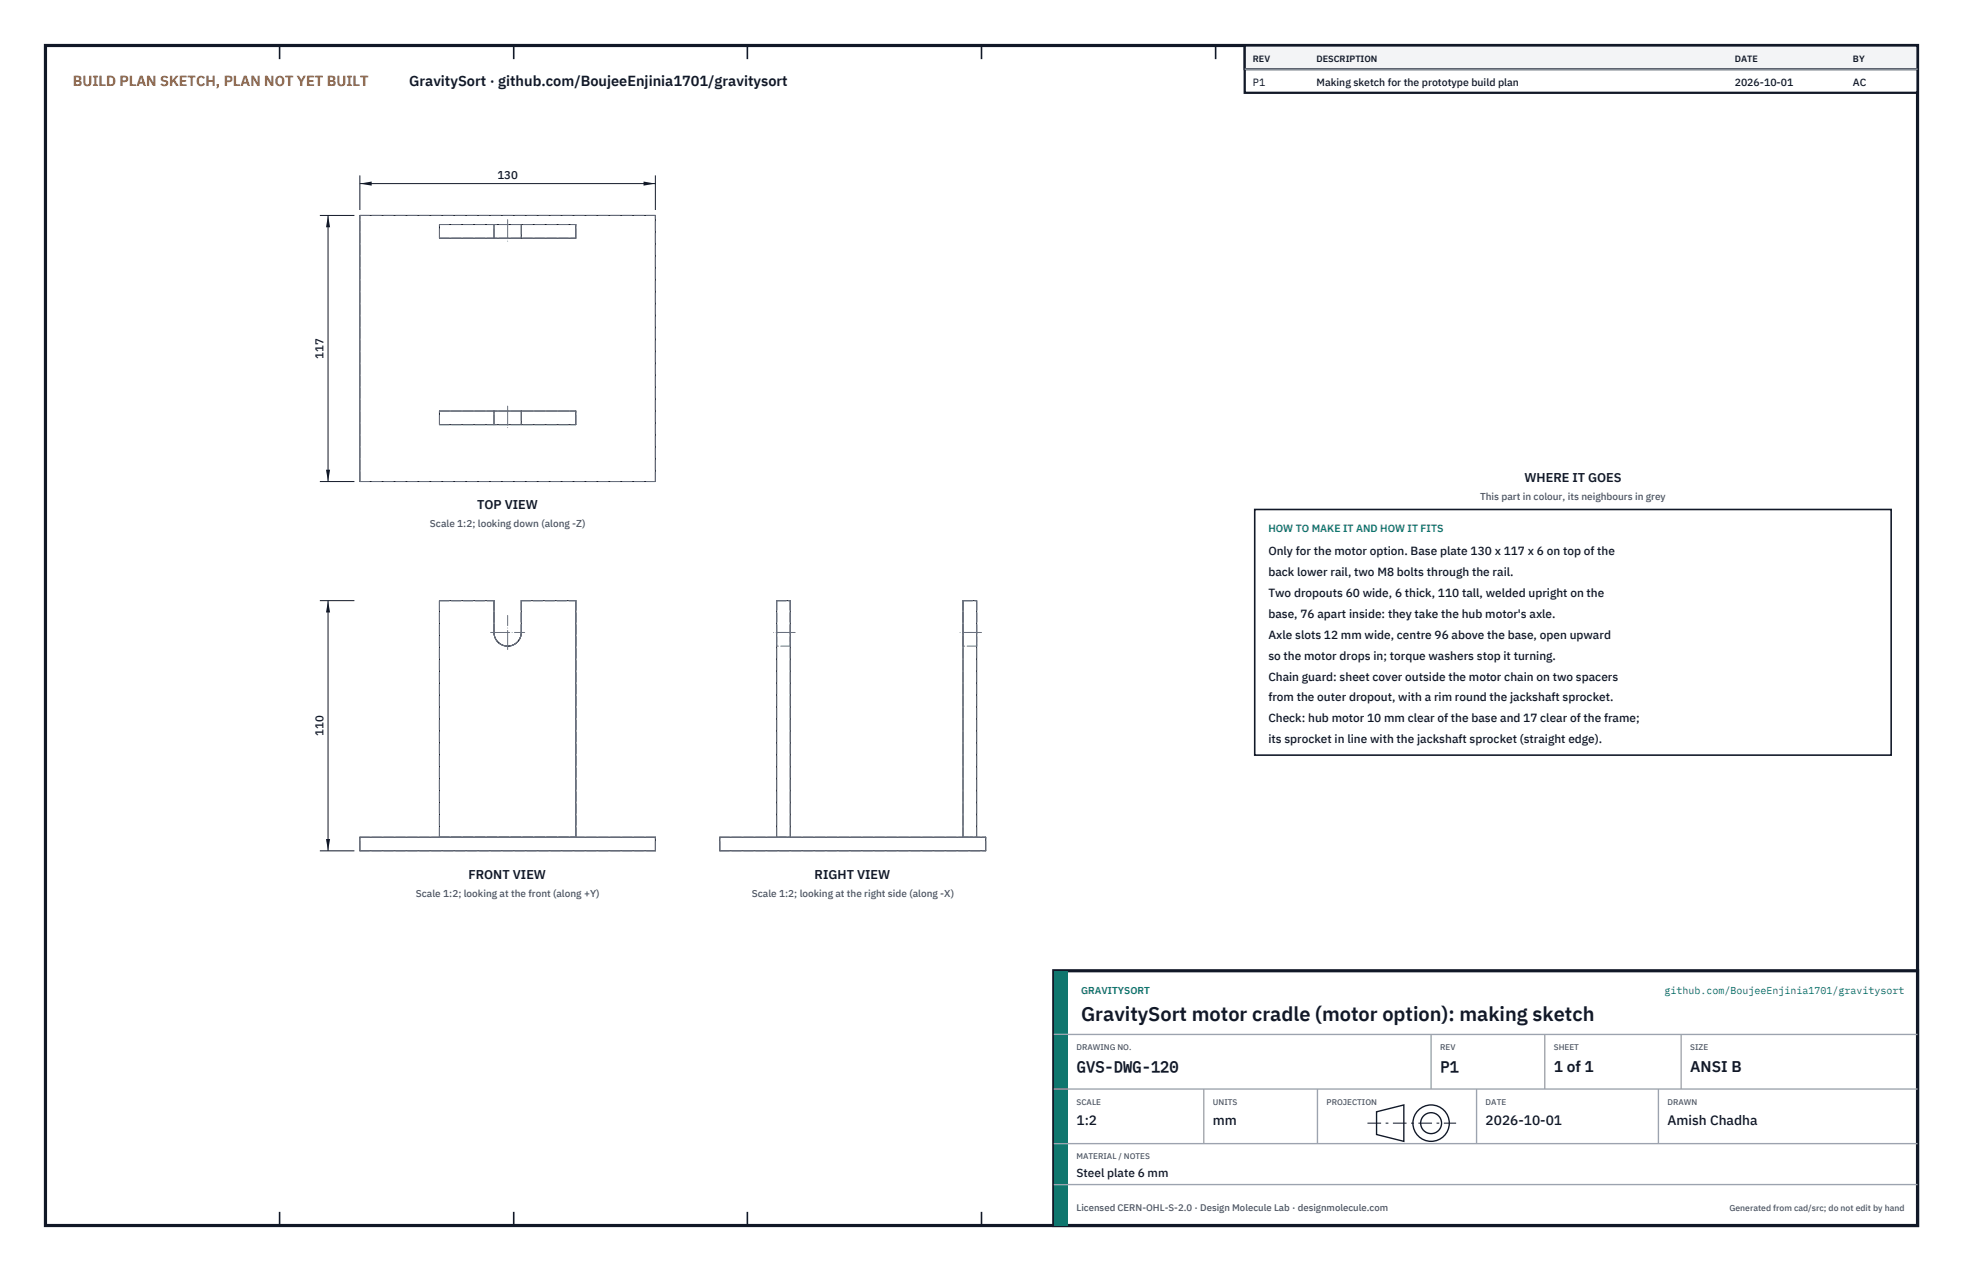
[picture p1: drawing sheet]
<svg xmlns="http://www.w3.org/2000/svg" width="432mm" height="279mm" viewBox="0 0 432 279" stroke-linecap="round" stroke-linejoin="round" font-family="sans-serif">
<defs><g id="words">
<text font-size="4.4" fill="#111827" x="237.8" y="224.4">GravitySort motor cradle (motor option): making sketch</text>
<g font-size="3.4" fill="#111827">
<text x="236.8" y="235.6">GVS-DWG-120</text>
<text x="316.8" y="235.6">P1</text>
<text x="341.8" y="235.6">1 of 1</text>
<text x="371.8" y="235.6">ANSI B</text>
</g>
<text font-size="3.2" fill="#b45309" x="16" y="19">BUILD PLAN SKETCH, PLAN NOT YET BUILT</text>
<text font-size="3.2" fill="#111827" x="90" y="19">GravitySort · github.com/BoujeeEnjinia1701/gravitysort</text>
<g font-size="3" fill="#111827">
<text x="236.8" y="247.2">1:2</text>
<text x="266.8" y="247.2">mm</text>
<text x="326.8" y="247.2">2026-10-01</text>
<text x="366.8" y="247.2">Amish Chadha</text>
</g>
<g font-size="2.8" fill="#111827">
<text x="335.3" y="106">WHERE IT GOES</text>
<text x="105" y="112">TOP VIEW</text>
<text x="103" y="193.1">FRONT VIEW</text>
<text x="179.2" y="193.1">RIGHT VIEW</text>
</g>
<g font-size="2.6" fill="#111827">
<text x="279" y="122">Only for the motor option. Base plate 130 x 117 x 6 on top of the</text>
<text x="279" y="126.6">back lower rail, two M8 bolts through the rail.</text>
<text x="279" y="131.2">Two dropouts 60 wide, 6 thick, 110 tall, welded upright on the</text>
<text x="279" y="135.8">base, 76 apart inside: they take the hub motor's axle.</text>
<text x="279" y="140.4">Axle slots 12 mm wide, centre 96 above the base, open upward</text>
<text x="279" y="145">so the motor drops in; torque washers stop it turning.</text>
<text x="279" y="149.6">Chain guard: sheet cover outside the motor chain on two spacers</text>
<text x="279" y="154.2">from the outer dropout, with a rim round the jackshaft sprocket.</text>
<text x="279" y="158.8">Check: hub motor 10 mm clear of the base and 17 clear of the frame;</text>
<text x="279" y="163.4">its sprocket in line with the jackshaft sprocket (straight edge).</text>
<text x="236.8" y="258.8">Steel plate 6 mm</text>
</g>
<g font-size="2.5" fill="#111827">
<text x="109.4" y="39.4">130</text>
<text x="71.2" y="78.8" transform="rotate(-90 71.2 78.8)">117</text>
<text x="71.2" y="161.8" transform="rotate(-90 71.2 161.8)">110</text>
</g>
<g font-size="2.3" fill="#111827">
<text x="275.6" y="18.8">P1</text>
<text x="289.6" y="18.8">Making sketch for the prototype build plan</text>
<text x="381.6" y="18.8">2026-10-01</text>
<text x="407.6" y="18.8">AC</text>
</g>
<text font-size="2.3" fill="#0f766e" x="279" y="117">HOW TO MAKE IT AND HOW IT FITS</text>
<g font-size="2.2" fill="#4b5563">
<text x="325.6" y="110">This part in colour, its neighbours in grey</text>
<text x="94.6" y="115.9">Scale 1:2; looking down (along -Z)</text>
<text x="91.5" y="197.1">Scale 1:2; looking at the front (along +Y)</text>
<text x="165.4" y="197.1">Scale 1:2; looking at the right side (along -X)</text>
</g>
<g font-size="2.2" fill="#0f766e">
<text x="237.8" y="218.4">GRAVITYSORT</text>
<text x="366.2" y="218.4">github.com/BoujeeEnjinia1701/gravitysort</text>
</g>
<text font-size="2.1" fill="#4b5563" x="236.8" y="266.2">Licensed CERN-OHL-S-2.0 · Design Molecule Lab · designmolecule.com</text>
<g font-size="2" fill="#111827">
<text x="275.6" y="13.6">REV</text>
<text x="289.6" y="13.6">DESCRIPTION</text>
<text x="381.6" y="13.6">DATE</text>
<text x="407.6" y="13.6">BY</text>
</g>
<text font-size="1.9" fill="#4b5563" x="380.4" y="266.2">Generated from cad/src; do not edit by hand</text>
<g font-size="1.8" fill="#4b5563">
<text x="236.8" y="230.8">DRAWING NO.</text>
<text x="316.8" y="230.8">REV</text>
<text x="341.8" y="230.8">SHEET</text>
<text x="371.8" y="230.8">SIZE</text>
<text x="236.8" y="242.8">SCALE</text>
<text x="266.8" y="242.8">UNITS</text>
<text x="291.8" y="242.8">PROJECTION</text>
<text x="326.8" y="242.8">DATE</text>
<text x="366.8" y="242.8">DRAWN</text>
<text x="236.8" y="254.8">MATERIAL / NOTES</text>
</g>
</g></defs>
<path d="M10 10h411.8v259.4h-411.8z" fill="none" stroke="#111827" stroke-width=".7" stroke-linecap="butt"/>
<g fill="none" stroke="#111827" stroke-width=".35">
<path d="M61.5 10v3M113 10v3M164.4 10v3M215.9 10v3M267.4 10v3M318.9 10v3M370.3 10v3M61.5 266.4v3M113 266.4v3M164.4 266.4v3M215.9 266.4v3M267.4 266.4v3"/>
<path d="M318.9 266.4v3M370.3 266.4v3"/>
</g>
<path d="M79.2 47.4h65v58.5h-65zM96.7 49.4h30v3h-30zM108.7 49.4v3M114.7 49.4v3M96.7 90.4h30v3h-30zM108.7 90.4v3M114.7 90.4v3M79.2 184h65v3h-65zM96.7 184v-52h12v7a3 3 0 0 0 3 3 3 3 0 0 0 3-3v-7h12v52M158.3 184h58.5v3h-58.5zM170.8 184v-52h3v52M211.8 184v-52h3v52" fill="none" stroke="#111727" stroke-width=".22"/>
<g fill="none" stroke="#6a7180" stroke-width=".22" stroke-dasharray="2.1 .5">
<path d="M79.2 47.4h65M96.7 52.4v-3M96.7 52.4h30M96.7 49.4h30M108.7 52.4v-3M114.7 49.4v3M126.7 52.4v-3M96.7 93.4v-3M96.7 93.4h30M96.7 90.4h30M108.7 93.4v-3M114.7 90.4v3"/>
<path d="M126.7 93.4v-3M79.2 105.9v-58.5M79.2 105.9h65M144.2 105.9v-58.5M96.7 132h12M108.7 139a3 3 0 0 0 3 3 3 3 0 0 0 3-3M108.7 132v7M114.7 132h12M114.7 132v7M170.8 132h3M170.8 132v7M170.8 139v3"/>
<path d="M170.8 139h3M173.8 132v7M173.8 139v3M173.8 139h-3M211.8 132h3M211.8 132v7M211.8 139v3M211.8 139h3M214.8 132v7M214.8 139v3M214.8 139h-3M170.8 142v-3"/>
<path d="M173.8 142v-3M173.8 142h-3M211.8 142v-3M214.8 142v-3M214.8 142h-3M79.2 187v-3M79.2 184h65M79.2 187h65M96.7 184h30M96.7 184v-52M126.7 184v-52M144.2 187v-3"/>
<path d="M158.3 187v-3M158.3 184h58.5M158.3 187h58.5M170.8 184h3M170.8 184v-52M173.8 184v-52M211.8 184h3M211.8 184v-52M214.8 184v-52M216.8 187v-3"/>
</g>
<path d="M111.7 48.3v5.1M111.7 89.3v5.1M107.9 139h7.5M174.9 139h-5.1M215.9 139h-5.1M111.7 142.8v-7.5" fill="none" stroke="#6a7180" stroke-width=".22" stroke-dasharray="4.2 .5 0 .5"/>
<path d="M79.2 38.6v7.6M144.2 38.6v7.6M79.2 40.4h65" fill="none" stroke="#111827" stroke-width=".22"/>
<path d="M79.2 40.4l2.6-.5v.9zM141.6 39.9v.9l2.6-.4z" fill="#111827"/>
<path d="M70.4 47.4h7.6M72.2 47.4v58.5M70.4 105.9h7.6" fill="none" stroke="#111827" stroke-width=".22"/>
<path d="M72.2 47.4l-.5 2.6h.9zM71.7 103.3h.9l-.4 2.6z" fill="#111827"/>
<path d="M70.4 132h7.6M72.2 132v55M70.4 187h7.6" fill="none" stroke="#111827" stroke-width=".22"/>
<path d="M72.2 132l-.5 2.6h.9zM71.7 184.4h.9l-.4 2.6z" fill="#111827"/>
<path d="M276 112h140v54h-140z" fill="#fff" stroke="#111827" stroke-width=".35"/>
<path d="M273.8 10h148v10.4h-148z" fill="#fff" stroke="#111827" stroke-width=".5"/>
<path d="M273.8 10h148v5.2h-148z" fill="#f3f4f6" stroke="#111827" stroke-width=".5"/>
<path d="M273.8 15.2h148" fill="none" stroke="#9ca3af" stroke-width=".3"/>
<path d="M231.8 213.4h190v56h-190z" fill="#fff" stroke="#111827" stroke-width=".7" stroke-linecap="butt"/>
<path d="M231.8 213.4h3v56h-3z" fill="#0f766e"/>
<path d="M231.8 227.4h190M231.8 239.4h190M264.8 239.4v12M289.8 239.4v12M314.8 227.4v12M324.8 239.4v12M339.8 227.4v12M364.8 239.4v12M369.8 227.4v12M231.8 251.4h190M231.8 260.4h190" fill="none" stroke="#9ca3af" stroke-width=".3"/>
<g fill="none" stroke="#111827" stroke-width=".3">
<path d="M302.8 244.4l6-1.5v8l-6-1.5z"/>
<circle cx="314.8" cy="246.9" r="4"/>
<circle cx="314.8" cy="246.9" r="2.3"/>
</g>
<path d="M300.8 246.9h19.5" fill="none" stroke="#111827" stroke-width=".22" stroke-dasharray="3 1 .6 1" stroke-linecap="butt"/>
<use href="#words"/>
</svg>
